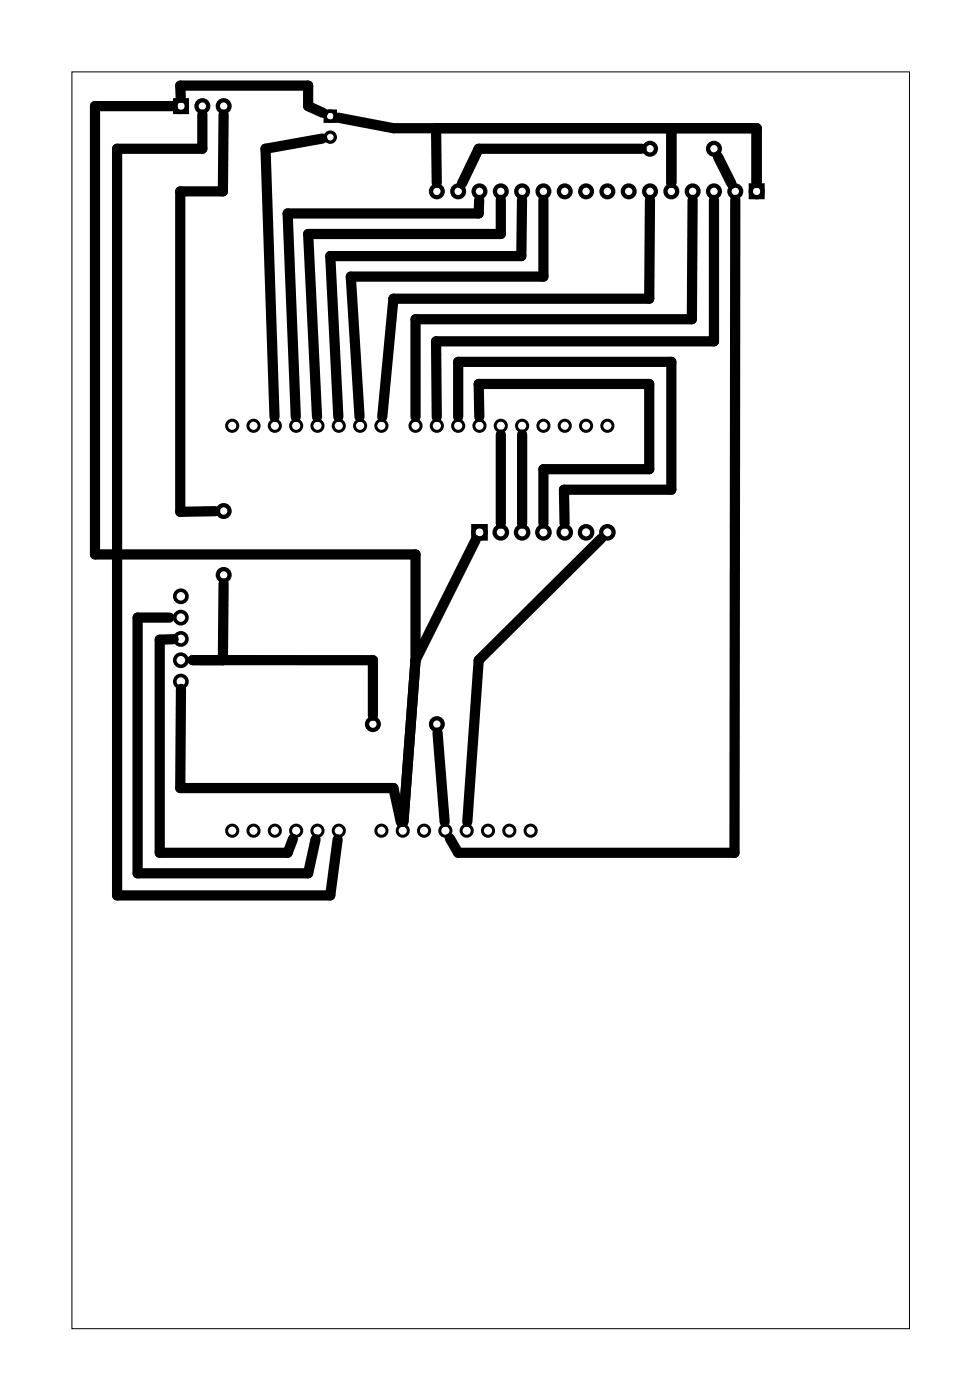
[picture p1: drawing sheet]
<svg xmlns="http://www.w3.org/2000/svg" width="117mm" height="167mm" viewBox="0 0 117 167" stroke-linecap="round" stroke-linejoin="round" font-family="sans-serif">
<path d="M8.6 8.6h99.8v149.8h-99.8z" fill="none" stroke="#000" stroke-width=".12"/>
<g fill="none" stroke="#000" stroke-width=".51">
<path d="M20.9 12h1.4v1.3h-1.4zM89.5 22.1h1.4v1.4h-1.4zM56.4 62.7h1.5v1.5h-1.5z"/>
<circle cx="21.6" cy="12.6" r=".7"/>
<circle cx="24.1" cy="12.6" r=".7"/>
<circle cx="26.7" cy="12.6" r=".7"/>
<circle cx="77.5" cy="17.7" r=".7"/>
<circle cx="85.1" cy="17.7" r=".7"/>
<circle cx="52.1" cy="22.8" r=".7"/>
<circle cx="54.6" cy="22.8" r=".7"/>
<circle cx="57.1" cy="22.8" r=".7"/>
<circle cx="59.7" cy="22.8" r=".7"/>
<circle cx="62.2" cy="22.8" r=".7"/>
<circle cx="64.8" cy="22.8" r=".7"/>
<circle cx="67.3" cy="22.8" r=".7"/>
<circle cx="69.8" cy="22.8" r=".7"/>
<circle cx="72.4" cy="22.8" r=".7"/>
<circle cx="74.9" cy="22.8" r=".7"/>
<circle cx="77.5" cy="22.8" r=".7"/>
<circle cx="80" cy="22.8" r=".7"/>
<circle cx="82.5" cy="22.8" r=".7"/>
<circle cx="85.1" cy="22.8" r=".7"/>
<circle cx="87.6" cy="22.8" r=".7"/>
<circle cx="90.2" cy="22.8" r=".7"/>
<circle cx="26.7" cy="60.9" r=".7"/>
<circle cx="26.7" cy="68.5" r=".7"/>
<circle cx="57.1" cy="63.4" r=".74"/>
<circle cx="59.7" cy="63.4" r=".74"/>
<circle cx="62.2" cy="63.4" r=".74"/>
<circle cx="64.8" cy="63.4" r=".74"/>
<circle cx="67.3" cy="63.4" r=".74"/>
<circle cx="69.8" cy="63.4" r=".74"/>
<circle cx="72.4" cy="63.4" r=".74"/>
<circle cx="44.4" cy="86.3" r=".7"/>
<circle cx="52.1" cy="86.3" r=".7"/>
</g>
<g fill="none" stroke="#000" stroke-width=".4">
<path d="M38.8 13.2h1.2v1.2h-1.2z"/>
<circle cx="39.4" cy="13.8" r=".6"/>
<circle cx="39.4" cy="16.3" r=".6"/>
</g>
<g fill="none" stroke="#000" stroke-width=".35">
<circle cx="27.7" cy="50.7" r=".66"/>
<circle cx="30.2" cy="50.7" r=".66"/>
<circle cx="32.7" cy="50.7" r=".66"/>
<circle cx="35.3" cy="50.7" r=".66"/>
<circle cx="37.8" cy="50.7" r=".66"/>
<circle cx="40.4" cy="50.7" r=".66"/>
<circle cx="42.9" cy="50.7" r=".66"/>
<circle cx="45.4" cy="50.7" r=".66"/>
<circle cx="49.5" cy="50.7" r=".66"/>
<circle cx="52.1" cy="50.7" r=".66"/>
<circle cx="54.6" cy="50.7" r=".66"/>
<circle cx="57.1" cy="50.7" r=".66"/>
<circle cx="59.7" cy="50.7" r=".66"/>
<circle cx="62.2" cy="50.7" r=".66"/>
<circle cx="64.8" cy="50.7" r=".66"/>
<circle cx="67.3" cy="50.7" r=".66"/>
<circle cx="69.8" cy="50.7" r=".66"/>
<circle cx="72.4" cy="50.7" r=".66"/>
<circle cx="27.7" cy="99" r=".66"/>
<circle cx="30.2" cy="99" r=".66"/>
<circle cx="32.7" cy="99" r=".66"/>
<circle cx="35.3" cy="99" r=".66"/>
<circle cx="37.8" cy="99" r=".66"/>
<circle cx="40.4" cy="99" r=".66"/>
<circle cx="45.4" cy="99" r=".66"/>
<circle cx="48" cy="99" r=".66"/>
<circle cx="50.5" cy="99" r=".66"/>
<circle cx="53.1" cy="99" r=".66"/>
<circle cx="55.6" cy="99" r=".66"/>
<circle cx="58.1" cy="99" r=".66"/>
<circle cx="60.7" cy="99" r=".66"/>
<circle cx="63.2" cy="99" r=".66"/>
</g>
<g fill="none" stroke="#000" stroke-width=".43">
<circle cx="21.6" cy="78.7" r=".72"/>
<circle cx="21.6" cy="71.1" r=".72"/>
<circle cx="21.6" cy="76.2" r=".72"/>
<circle cx="21.6" cy="73.6" r=".72"/>
<circle cx="21.6" cy="81.2" r=".72"/>
</g>
<g fill="none" stroke="#000" stroke-width="1.2">
<path d="M20.6 12.6h-9.3v53.5h38.2v12.6M21.5 11.6v-1.4h15.2v2.4l1.8 .8M24.1 13.7v4h-10.1v89h25.4l.8-6.6M26.6 13.7v9.1h-5.1v38.2l4.1-.1M38.4 16.5l-6.8 1.2 1.1 32M40.3 14l6.6 1.3h43.3v6.5M52 15.3v6.5M76.4 17.7h-19.4l-2 4.2M80 15.3v6.5M85.5 18.6l1.7 3.3M57.1 23.8l-.1 1.6h-22.7l.9 24.3M59.7 23.8v4.1h-23l1.1 21.8"/>
<path d="M62.2 23.8l-.1 6.7h-22.7l.9 19.2M64.8 23.8v9.2h-23l1 16.7M77.4 23.8v11.8h-30.5l-1.4 14.1M82.5 23.8l-.1 14.2h-32.9v11.7M85.1 23.8v16.9h-33.1v9M87.6 23.8l-.1 77.8h-32.9l-1-1.7M54.6 49.7v-6.6h25.4v15.3h-12.8l.1 4M57.1 49.7l-.1-3.9h20.4v10.1h-12.6v6.5M59.7 51.8v10.6M62.2 51.8v10.6M20.2 73.6h-3.8v30.5h20.3l.9-4.1M20.7 76.2h-1.7v25.4h15.3l.6-1.6"/>
<path d="M26.6 69.5v9.2h-3.7h21.5v6.6M49.5 78.7l-1.4 19.3M56.7 64.4l-7.2 14.3M71.6 64.2l-14.6 14.5-1.3 19.3M21.6 82.1l-.1 11.8h25.4l.9 4.1M52.1 87.3l.9 10.7"/>
</g>
</svg>
